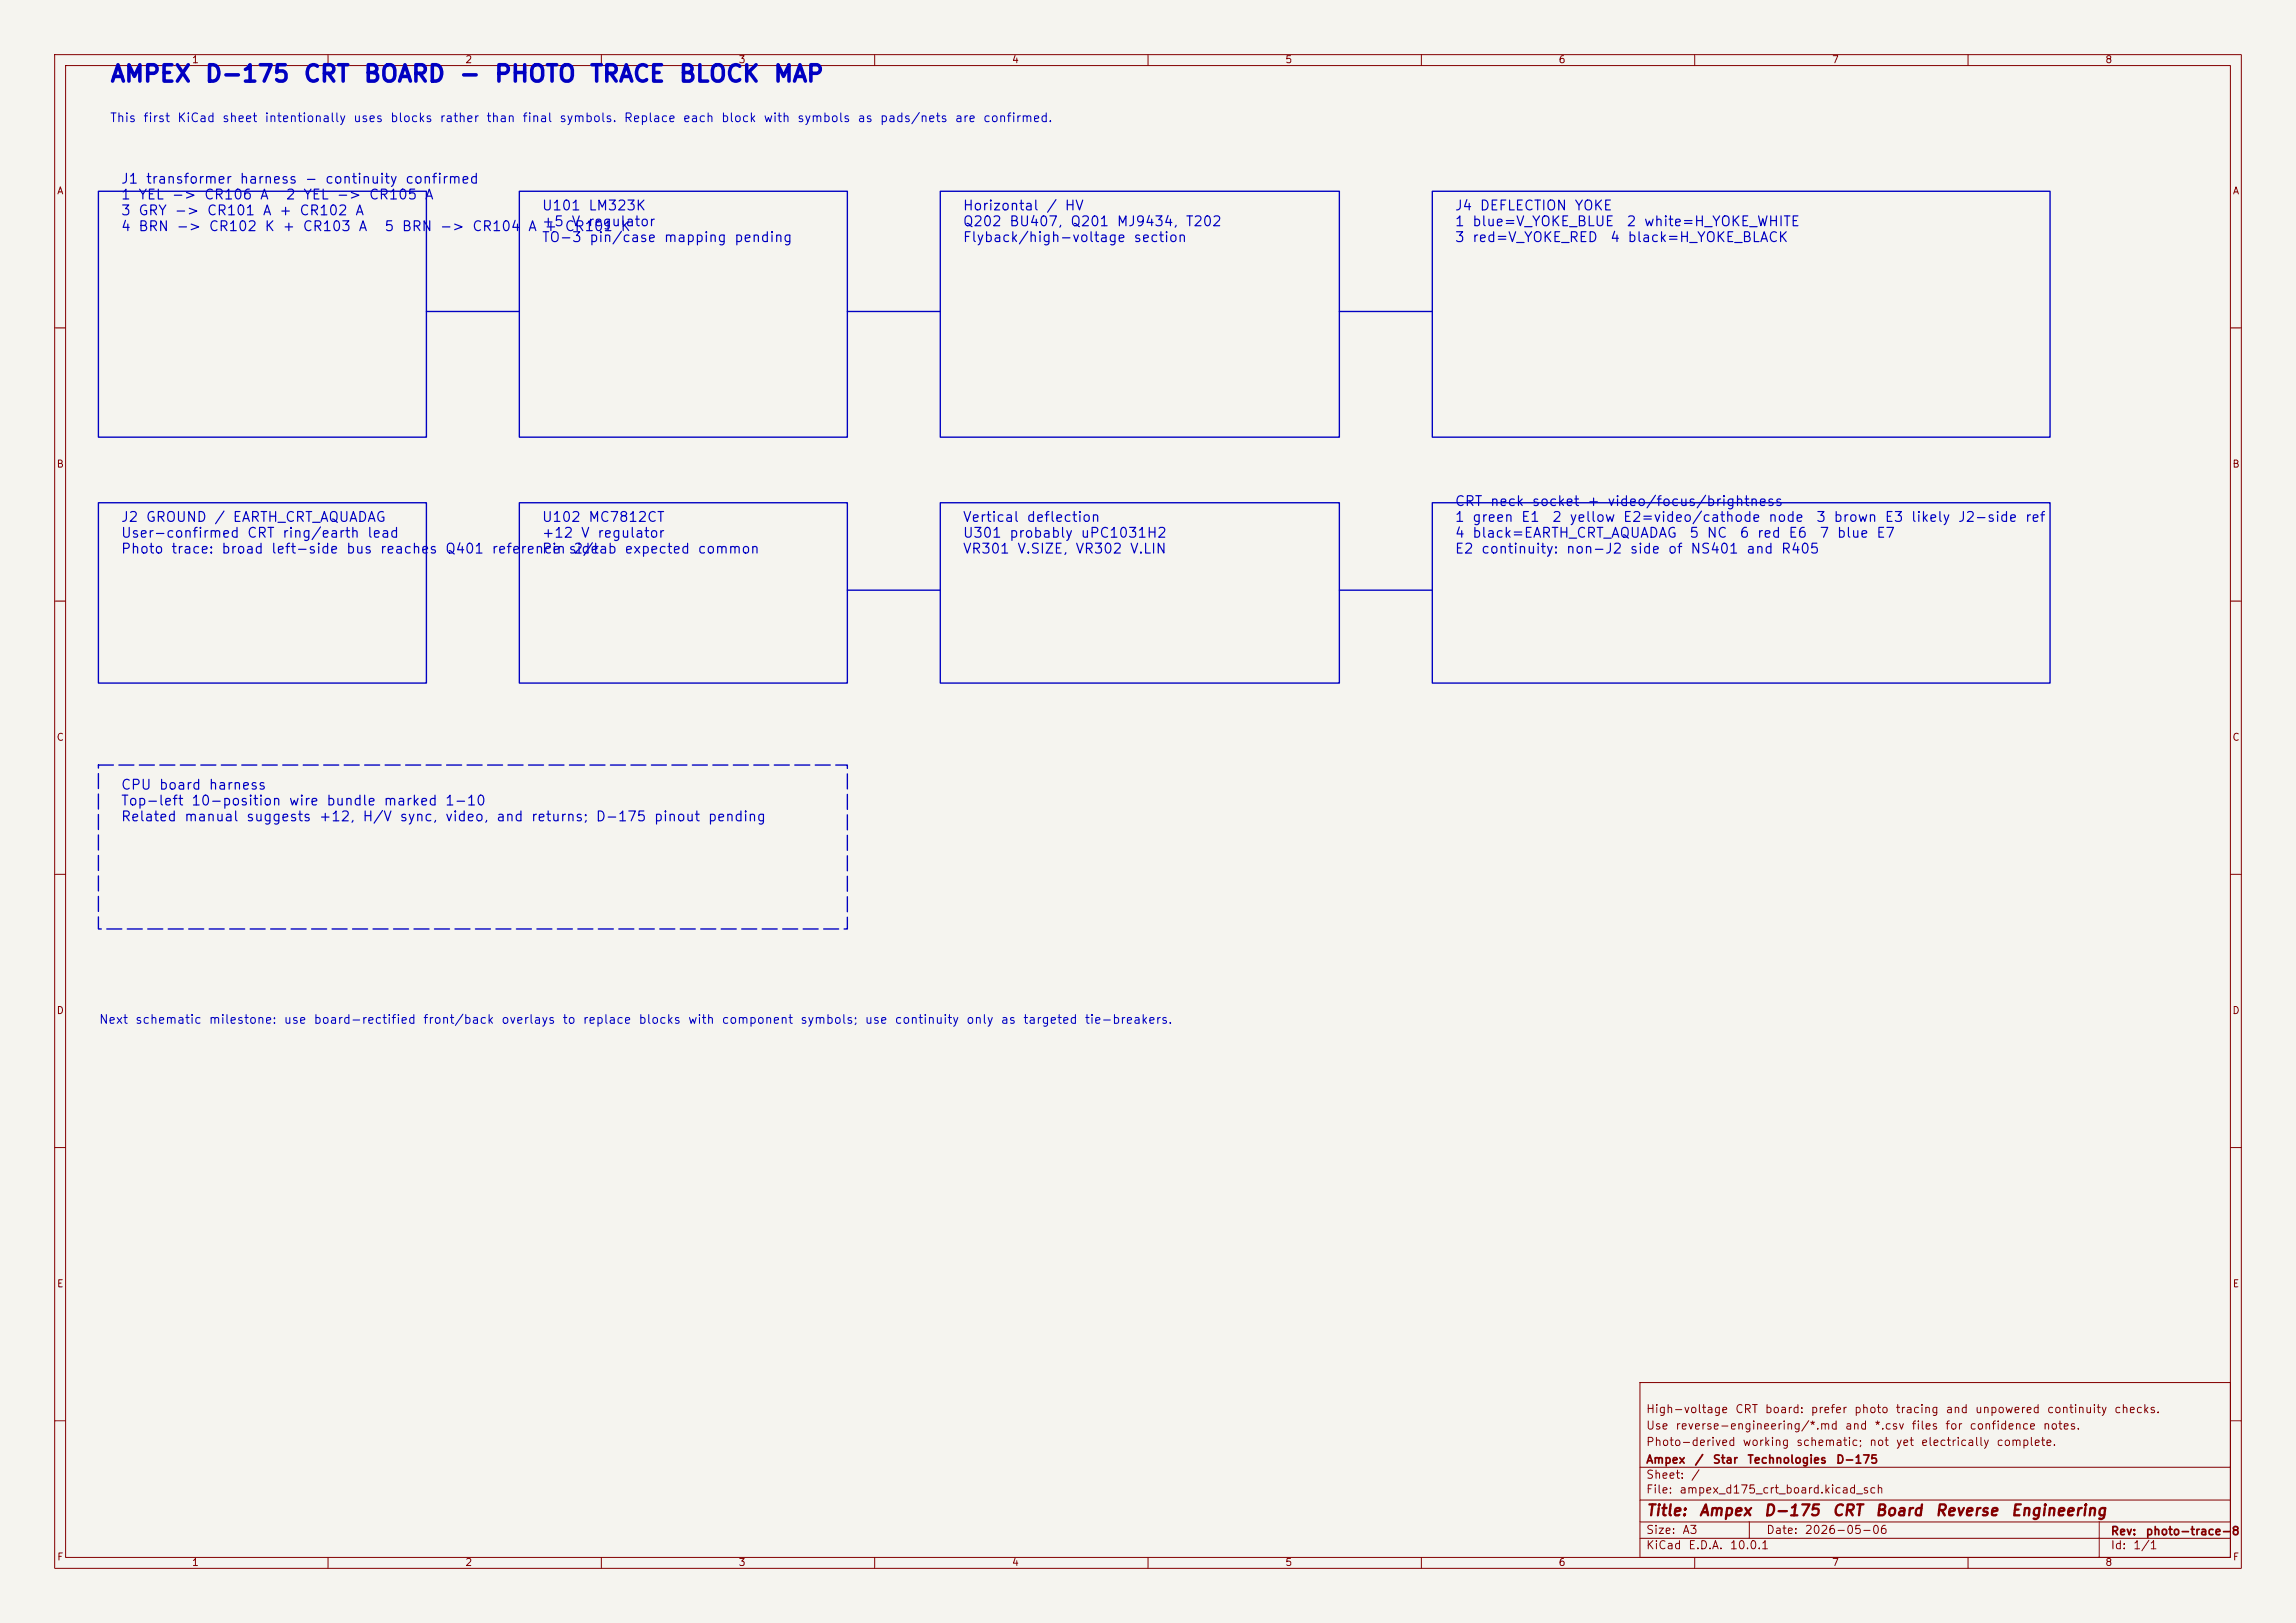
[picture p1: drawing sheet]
<svg xmlns="http://www.w3.org/2000/svg" width="420mm" height="297mm" viewBox="0 0 420 297" stroke-linecap="round" stroke-linejoin="round" font-family="sans-serif">
<defs><g id="words">
<text font-size="3" fill="#0000c2" x="20" y="15.8">AMPEX D-175 CRT BOARD - PHOTO TRACE BLOCK MAP</text>
<g font-size="2" fill="#840000">
<text x="301" y="277.9">Title:</text>
<text x="310.6" y="277.9">Ampex</text>
<text x="322.5" y="277.9">D-175</text>
<text x="335" y="277.9">CRT</text>
<text x="342.9" y="277.9">Board</text>
<text x="353.8" y="277.9">Reverse</text>
<text x="367.7" y="277.9">Engineering</text>
</g>
<g font-size="1.8" fill="#0000c2">
<text x="22" y="34.1">J1 transformer harness - continuity confirmed</text>
<text x="22" y="37">1 YEL -&gt; CR106 A</text>
<text x="22" y="39.9">3 GRY -&gt; CR101 A + CR102 A</text>
<text x="52.2" y="37">2 YEL -&gt; CR105 A</text>
<text x="99" y="39">U101 LM323K</text>
<text x="99" y="41.9">+5 V regulator</text>
<text x="176" y="39">Horizontal / HV</text>
<text x="176" y="41.9">Q202 BU407, Q201 MJ9434, T202</text>
<text x="266" y="39">J4 DEFLECTION YOKE</text>
<text x="266" y="41.9">1 blue=V_YOKE_BLUE</text>
<text x="297.4" y="41.9">2 white=H_YOKE_WHITE</text>
<text x="22" y="42.8">4 BRN -&gt; CR102 K + CR103 A</text>
<text x="70.2" y="42.8">5 BRN -&gt; CR104</text>
<text x="96.5" y="42.8">A + CR101 K</text>
<text x="99" y="44.8">TO-3 pin/case mapping pending</text>
<text x="176" y="44.8">Flyback/high-voltage section</text>
<text x="266" y="44.8">3 red=V_YOKE_RED</text>
<text x="294.4" y="44.8">4 black=H_YOKE_BLACK</text>
<text x="22" y="96">J2 GROUND / EARTH_CRT_AQUADAG</text>
<text x="99" y="96">U102 MC7812CT</text>
<text x="176" y="96">Vertical deflection</text>
<text x="266" y="93.1">CRT neck socket + video/focus/brightness</text>
<text x="266" y="96">1 green E1</text>
<text x="283.8" y="96">2 yellow E2=video/cathode node</text>
<text x="332.1" y="96">3 brown E3 likely J2-side ref</text>
<text x="22" y="98.9">User-confirmed CRT ring/earth lead</text>
<text x="22" y="101.7">Photo trace: broad left-side bus reaches Q401 reference</text>
<text x="99" y="98.9">+12 V regulator</text>
<text x="99" y="101.7">Pinside</text>
<text x="104.8" y="101.7">2/tab expected common</text>
<text x="176" y="98.9">U301 probably uPC1031H2</text>
<text x="176" y="101.7">VR301 V.SIZE, VR302 V.LIN</text>
<text x="266" y="98.9">4 black=EARTH_CRT_AQUADAG</text>
<text x="266" y="101.7">E2 continuity: non-J2 side of NS401 and R405</text>
<text x="308.9" y="98.9">5 NC</text>
<text x="318.1" y="98.9">6 red E6</text>
<text x="332.7" y="98.9">7 blue E7</text>
<text x="22" y="145">CPU board harness</text>
<text x="22" y="147.9">Top-left 10-position wire bundle marked 1-10</text>
<text x="22" y="150.8">Related manual suggests +12, H/V sync, video, and returns; D-175 pinout pending</text>
</g>
<g font-size="1.6" fill="#0000c2">
<text x="20" y="22.8">This first KiCad sheet intentionally uses blocks rather than final symbols. Replace each block with symbols as pads/nets are confirmed.</text>
<text x="18" y="187.8">Next schematic milestone: use board-rectified front/back overlays to replace blocks with component symbols; use continuity only as targeted tie-breakers.</text>
</g>
<g font-size="1.5" fill="#840000">
<text x="301" y="262">Use</text>
<text x="301" y="259">High-voltage</text>
<text x="306.4" y="262">reverse-engineering/*.md</text>
<text x="317.3" y="259">CRT</text>
<text x="322.7" y="259">board:</text>
<text x="331.1" y="259">prefer</text>
<text x="337.4" y="262">and</text>
<text x="339" y="259">photo</text>
<text x="342.7" y="262">*.csv</text>
<text x="346.6" y="259">tracing</text>
<text x="349.5" y="262">files</text>
<text x="355.7" y="262">for</text>
<text x="355.8" y="259">and</text>
<text x="360.1" y="262">confidence</text>
<text x="361.2" y="259">unpowered</text>
<text x="373.6" y="262">notes.</text>
<text x="374.3" y="259">continuity</text>
<text x="386.6" y="259">checks.</text>
<text x="301" y="268.2">Ampex</text>
<text x="301" y="265">Photo-derived</text>
<text x="309.9" y="268.2">/</text>
<text x="313.2" y="268.2">Star</text>
<text x="318.6" y="265">working</text>
<text x="319.5" y="268.2">Technologies</text>
<text x="328.4" y="265">schematic;</text>
<text x="335.7" y="268.2">D-175</text>
<text x="341.8" y="265">not</text>
<text x="346.7" y="265">yet</text>
<text x="351.3" y="265">electrically</text>
<text x="365.1" y="265">complete.</text>
<text x="301" y="273.7">File:</text>
<text x="301" y="271">Sheet:</text>
<text x="307.1" y="273.7">ampex_d175_crt_board.kicad_sch</text>
<text x="309.2" y="271">/</text>
<text x="301" y="281.1">Size:</text>
<text x="307.6" y="281.1">A3</text>
<text x="323" y="281.1">Date:</text>
<text x="330" y="281.1">2026-05-06</text>
<text x="386" y="281.3">Rev:</text>
<text x="392.4" y="281.3">photo-trace-8</text>
<text x="301" y="283.9">KiCad</text>
<text x="308.7" y="283.9">E.D.A.</text>
<text x="316.3" y="283.9">10.0.1</text>
<text x="386" y="283.9">Id:</text>
<text x="390.1" y="283.9">1/1</text>
</g>
<g font-size="1.3" fill="#840000">
<text x="35" y="11.9">1</text>
<text x="85" y="11.9">2</text>
<text x="135" y="11.9">3</text>
<text x="185" y="11.9">4</text>
<text x="235" y="11.9">5</text>
<text x="285" y="11.9">6</text>
<text x="335" y="11.9">7</text>
<text x="385" y="11.9">8</text>
<text x="10.3" y="35.9">A</text>
<text x="408.3" y="35.9">A</text>
<text x="10.3" y="85.9">B</text>
<text x="408.2" y="85.9">B</text>
<text x="10.3" y="135.9">C</text>
<text x="408.2" y="135.9">C</text>
<text x="10.3" y="185.9">D</text>
<text x="408.2" y="185.9">D</text>
<text x="10.3" y="235.9">E</text>
<text x="408.3" y="235.9">E</text>
<text x="10.3" y="285.9">F</text>
<text x="35" y="286.9">1</text>
<text x="85" y="286.9">2</text>
<text x="135" y="286.9">3</text>
<text x="185" y="286.9">4</text>
<text x="235" y="286.9">5</text>
<text x="285" y="286.9">6</text>
<text x="335" y="286.9">7</text>
<text x="385" y="286.9">8</text>
<text x="408.3" y="285.9">F</text>
</g>
</g></defs>
<path d="M0 0h420v297h-420z" fill="#f5f4ef" stroke="#f5f4ef" stroke-width=".18"/>
<g fill="none" stroke="#840000" stroke-width=".18">
<path d="M10 10h400v277h-400zM12 12h396v273h-396zM60 10v2M110 10v2M160 10v2M210 10v2M260 10v2M310 10v2M360 10v2M10 60h2M408 60h2M10 110h2"/>
<path d="M408 110h2M10 160h2M408 160h2M10 210h2M408 210h2M300 253h108v32h-108zM10 260h2M300 278.5h108M300 274.5h108M300 268.5h108M320 278.5v3M384 278.5v6.5"/>
<path d="M408 260h2M60 285v2M110 285v2M160 285v2M210 285v2M260 285v2M300 281.5h108M310 285v2M360 285v2"/>
</g>
<g fill="none" stroke="#0000c2" stroke-width=".25">
<path d="M18 35h60v45h-60zM95 35h60v45h-60zM172 35h73v45h-73zM262 35h113v45h-113zM78 57h17M155 57h17M245 57h17M18 92h60v33h-60zM95 92h60v33h-60zM172 92h73v33h-73zM262 92h113v33h-113zM155 108h17"/>
<path d="M245 108h17"/>
</g>
<path d="M18 140h137v30h-137z" fill="none" stroke="#0000c2" stroke-width=".25" stroke-dasharray="2.7 1"/>
<use href="#words"/>
</svg>
